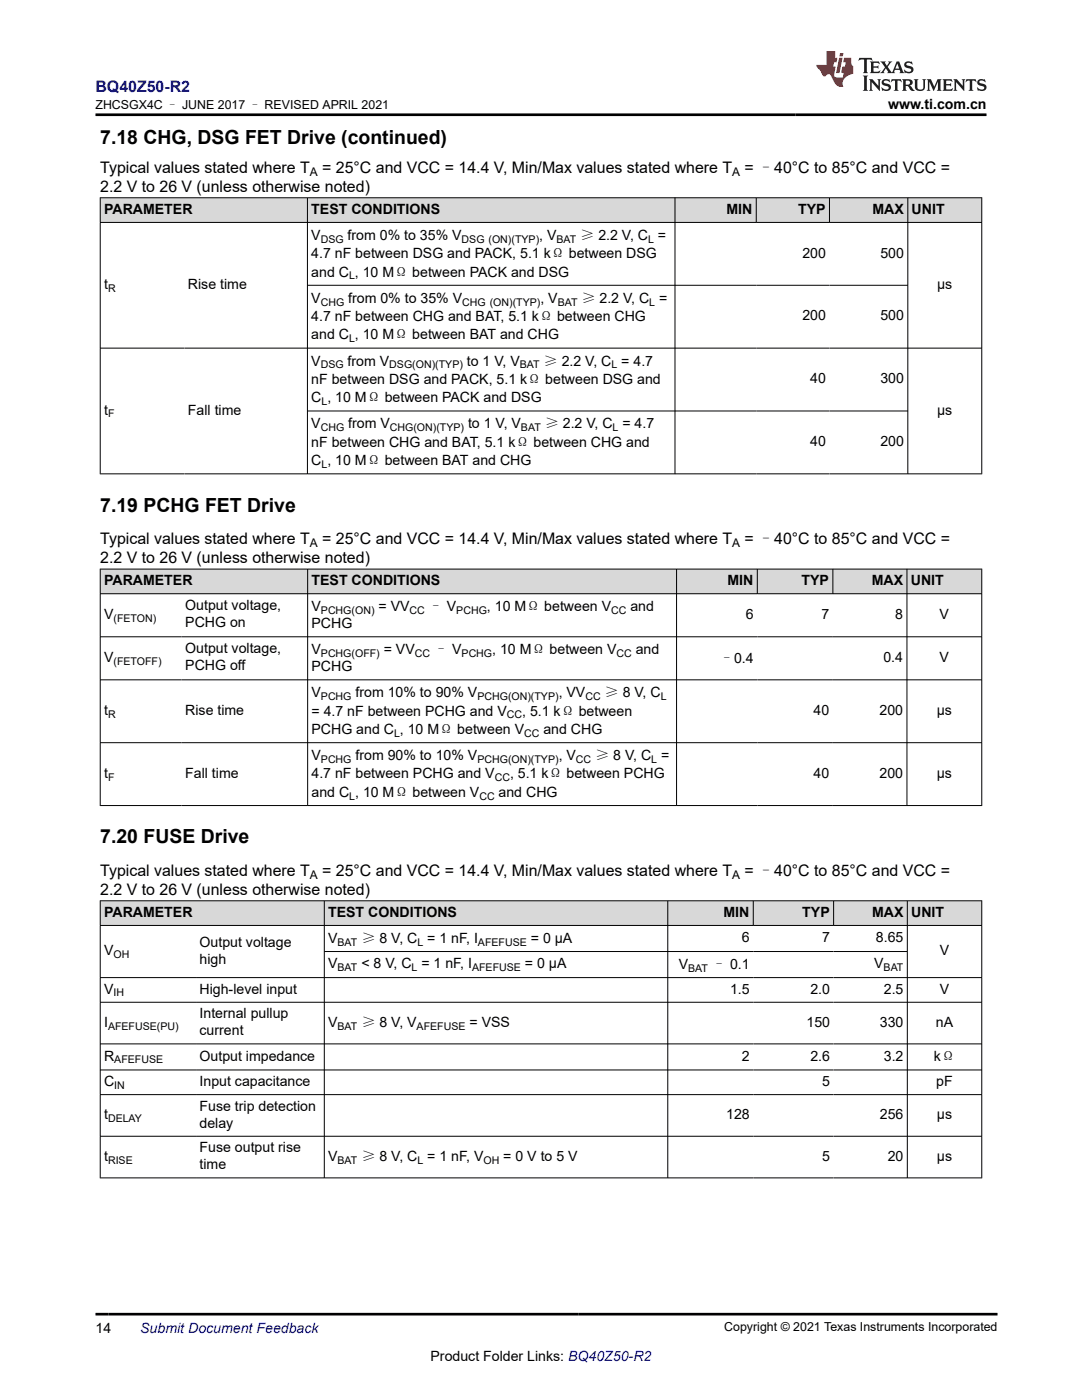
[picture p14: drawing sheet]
<svg xmlns="http://www.w3.org/2000/svg" width="216mm" height="279mm" viewBox="0 0 216 279" stroke-linecap="round" stroke-linejoin="round" font-family="sans-serif">
<defs><g id="words">
<g font-size="3.9">
<text x="20" y="28.7">7.18 CHG, DSG FET Drive (continued)</text>
<text x="20" y="102.1">7.19 PCHG FET Drive</text>
<text x="20" y="168.3">7.20 FUSE Drive</text>
</g>
<text font-size="3.2" fill="#00f" x="19" y="18.3">BQ40Z50-R2</text>
<g font-size="3.2">
<text x="20" y="34.5">Typical values stated where T</text>
<text x="64.3" y="34.5">= 25°C and VCC = 14.4 V, Min/Max values stated where T</text>
<text x="148.6" y="34.5">= –40°C to 85°C and VCC =</text>
<text x="20" y="38.3">2.2 V to 26 V (unless otherwise noted)</text>
<text x="20" y="108.6">Typical values stated where T</text>
<text x="20" y="112.4">2.2 V to 26 V (unless otherwise noted)</text>
<text x="64.3" y="108.6">= 25°C and VCC = 14.4 V, Min/Max values stated where T</text>
<text x="148.6" y="108.6">= –40°C to 85°C and VCC =</text>
<text x="20" y="174.8">Typical values stated where T</text>
<text x="20" y="178.6">2.2 V to 26 V (unless otherwise noted)</text>
<text x="64.3" y="174.8">= 25°C and VCC = 14.4 V, Min/Max values stated where T</text>
<text x="148.6" y="174.8">= –40°C to 85°C and VCC =</text>
</g>
<g font-size="2.8">
<text x="177.2" y="21.7">www.ti.com.cn</text>
<text x="20.8" y="42.7">PARAMETER</text>
<text x="62.1" y="42.7">TEST CONDITIONS</text>
<text x="62.1" y="47.9">V</text>
<text x="69.4" y="47.9">from 0% to 35% V</text>
<text x="107.6" y="47.9">, V</text>
<text x="115.8" y="47.9">≥ 2.2 V, C =</text>
<text x="145" y="42.7">MIN</text>
<text x="159.3" y="42.7">TYP</text>
<text x="174.1" y="42.7">MAX</text>
<text x="181.9" y="42.7">UNIT</text>
<text x="62.1" y="51.5">4.7 nF between DSG and PACK, 5.1 kΩ between DSG</text>
<text x="160.1" y="51.4">200</text>
<text x="175.7" y="51.4">500</text>
<text x="20.8" y="57.7">t</text>
<text x="37.5" y="57.7">Rise time</text>
<text x="62.1" y="55.2">and C , 10 MΩ between PACK and DSG</text>
<text x="187" y="57.7">µs</text>
<text x="62.1" y="60.4">V</text>
<text x="62.1" y="64.1">4.7 nF between CHG and BAT, 5.1 kΩ between CHG</text>
<text x="69.5" y="60.4">from 0% to 35% V</text>
<text x="107.8" y="60.4">, V</text>
<text x="116" y="60.4">≥ 2.2 V, C =</text>
<text x="160.1" y="63.9">200</text>
<text x="175.7" y="63.9">500</text>
<text x="62.1" y="67.7">and C , 10 MΩ between BAT and CHG</text>
<text x="62.1" y="73">V</text>
<text x="62.1" y="76.6">nF between DSG and PACK, 5.1 kΩ between DSG and</text>
<text x="69.4" y="73">from V</text>
<text x="93.2" y="73">to 1 V, V</text>
<text x="108.5" y="73">≥ 2.2 V, C = 4.7</text>
<text x="161.7" y="76.5">40</text>
<text x="175.7" y="76.5">300</text>
<text x="20.8" y="82.8">t</text>
<text x="37.5" y="82.8">Fall time</text>
<text x="62.1" y="80.3">C , 10 MΩ between PACK and DSG</text>
<text x="187" y="82.8">µs</text>
<text x="62.1" y="89.2">nF between CHG and BAT, 5.1 kΩ between CHG and</text>
<text x="62.1" y="85.5">V</text>
<text x="69.5" y="85.5">from V</text>
<text x="93.4" y="85.5">to 1 V, V</text>
<text x="108.7" y="85.5">≥ 2.2 V, C = 4.7</text>
<text x="161.7" y="89">40</text>
<text x="175.7" y="89">200</text>
<text x="62.1" y="92.8">C , 10 MΩ between BAT and CHG</text>
<text x="20.8" y="116.8">PARAMETER</text>
<text x="62.2" y="116.8">TEST CONDITIONS</text>
<text x="145.2" y="116.8">MIN</text>
<text x="159.9" y="116.8">TYP</text>
<text x="173.9" y="116.8">MAX</text>
<text x="181.7" y="116.8">UNIT</text>
<text x="20.8" y="123.5">V</text>
<text x="37" y="121.8">Output voltage,</text>
<text x="37" y="125.2">PCHG on</text>
<text x="62.2" y="125.4">PCHG</text>
<text x="62.2" y="122">V</text>
<text x="75.5" y="122">= VV</text>
<text x="85.6" y="122">– V</text>
<text x="97.2" y="122">, 10 MΩ between V</text>
<text x="125.8" y="122">and</text>
<text x="148.8" y="123.5">6</text>
<text x="163.9" y="123.5">7</text>
<text x="178.6" y="123.5">8</text>
<text x="187.5" y="123.5">V</text>
<text x="37" y="130.4">Output voltage,</text>
<text x="62.2" y="130.6">V</text>
<text x="76.6" y="130.6">= VV</text>
<text x="86.6" y="130.6">– V</text>
<text x="98.2" y="130.6">, 10 MΩ between V</text>
<text x="126.8" y="130.6">and</text>
<text x="20.8" y="132.1">V</text>
<text x="37" y="133.8">PCHG off</text>
<text x="62.2" y="133.9">PCHG</text>
<text x="143.7" y="132.3">–0.4</text>
<text x="176.3" y="132.1">0.4</text>
<text x="187.5" y="132.1">V</text>
<text x="20.8" y="142.7">t</text>
<text x="37" y="142.7">Rise time</text>
<text x="62.2" y="142.8">= 4.7 nF between PCHG and V</text>
<text x="62.2" y="139.2">V</text>
<text x="70.9" y="139.2">from 10% to 90% V</text>
<text x="104.2" y="142.8">, 5.1 kΩ between</text>
<text x="111.5" y="139.2">, VV</text>
<text x="120.7" y="139.2">≥ 8 V, C</text>
<text x="162.3" y="142.7">40</text>
<text x="175.5" y="142.7">200</text>
<text x="186.9" y="142.7">µs</text>
<text x="62.2" y="146.5">PCHG and C , 10 MΩ between V</text>
<text x="108.4" y="146.5">and CHG</text>
<text x="20.8" y="155.2">t</text>
<text x="37" y="155.2">Fall time</text>
<text x="62.2" y="151.7">V</text>
<text x="62.2" y="155.4">4.7 nF between PCHG and V</text>
<text x="70.9" y="151.7">from 90% to 10% V</text>
<text x="101.8" y="155.4">, 5.1 kΩ between PCHG</text>
<text x="111.5" y="151.7">, V</text>
<text x="118.8" y="151.7">≥ 8 V, C =</text>
<text x="162.3" y="155.2">40</text>
<text x="175.5" y="155.2">200</text>
<text x="186.9" y="155.2">µs</text>
<text x="62.2" y="159">and C , 10 MΩ between V</text>
<text x="99.5" y="159">and CHG</text>
<text x="20.8" y="183">PARAMETER</text>
<text x="65.5" y="183">TEST CONDITIONS</text>
<text x="144.4" y="183">MIN</text>
<text x="160.1" y="183">TYP</text>
<text x="174" y="183">MAX</text>
<text x="181.8" y="183">UNIT</text>
<text x="20.8" y="190.6">V</text>
<text x="39.8" y="188.9">Output voltage</text>
<text x="65.5" y="188.2">V</text>
<text x="72.1" y="188.2">≥ 8 V, C = 1 nF, I</text>
<text x="105.9" y="188.2">= 0 µA</text>
<text x="148" y="188">6</text>
<text x="164.1" y="188">7</text>
<text x="174.8" y="188">8.65</text>
<text x="187.5" y="190.6">V</text>
<text x="39.8" y="192.3">high</text>
<text x="65.5" y="193.2">V</text>
<text x="72.1" y="193.2">&lt; 8 V, C = 1 nF, I</text>
<text x="104.7" y="193.2">= 0 µA</text>
<text x="135.4" y="193.4">V</text>
<text x="142.1" y="193.4">– 0.1</text>
<text x="174.4" y="193.2">V</text>
<text x="20.8" y="198.3">V</text>
<text x="39.8" y="198.3">High-level input</text>
<text x="39.8" y="203.2">Internal pullup</text>
<text x="145.7" y="198.3">1.5</text>
<text x="161.7" y="198.3">2.0</text>
<text x="176.4" y="198.3">2.5</text>
<text x="187.5" y="198.3">V</text>
<text x="20.8" y="204.9">I</text>
<text x="39.8" y="206.6">current</text>
<text x="65.5" y="205">V</text>
<text x="72.1" y="205">≥ 8 V, V</text>
<text x="93.7" y="205">= VSS</text>
<text x="160.9" y="204.9">150</text>
<text x="175.6" y="204.9">330</text>
<text x="186.7" y="204.9">nA</text>
<text x="20.8" y="211.7">R</text>
<text x="39.8" y="211.7">Output impedance</text>
<text x="148" y="211.7">2</text>
<text x="161.7" y="211.7">2.6</text>
<text x="176.4" y="211.7">3.2</text>
<text x="186.4" y="211.8">kΩ</text>
<text x="20.8" y="216.7">C</text>
<text x="39.8" y="216.7">Input capacitance</text>
<text x="39.8" y="221.6">Fuse trip detection</text>
<text x="164.1" y="216.7">5</text>
<text x="186.8" y="216.7">pF</text>
<text x="20.8" y="223.3">t</text>
<text x="39.8" y="225">delay</text>
<text x="144.9" y="223.3">128</text>
<text x="175.6" y="223.3">256</text>
<text x="187" y="223.3">µs</text>
<text x="20.8" y="231.6">t</text>
<text x="39.8" y="230">Fuse output rise</text>
<text x="39.8" y="233.3">time</text>
<text x="65.5" y="231.8">V</text>
<text x="72.1" y="231.8">≥ 8 V, C = 1 nF, V</text>
<text x="100.4" y="231.8">= 0 V to 5 V</text>
<text x="164.1" y="231.6">5</text>
<text x="177.1" y="231.6">20</text>
<text x="187" y="231.6">µs</text>
<text x="19" y="266">14</text>
<text x="85.9" y="271.7">Product Folder Links: BQ40Z50-R2</text>
</g>
<text font-size="2.8" fill="#00f" x="28" y="266">Submit Document Feedback</text>
<g font-size="2.5">
<text x="19" y="21.8">ZHCSGX4C – JUNE 2017 – REVISED APRIL 2021</text>
<text x="144.5" y="265.7">Copyright © 2021 Texas Instruments Incorporated</text>
</g>
<g font-size="2.4">
<text x="61.8" y="35.1">A</text>
<text x="146.1" y="35.1">A</text>
<text x="61.8" y="109.3">A</text>
<text x="146.1" y="109.3">A</text>
<text x="61.8" y="175.5">A</text>
<text x="146.1" y="175.5">A</text>
</g>
<g font-size="2.1">
<text x="64" y="48.4">DSG</text>
<text x="92.1" y="48.4">DSG (ON)(TYP)</text>
<text x="111" y="48.4">BAT</text>
<text x="129.3" y="48.4">L</text>
<text x="21.6" y="58.2">R</text>
<text x="69.6" y="55.8">L</text>
<text x="64" y="61">CHG</text>
<text x="92.2" y="61">CHG (ON)(TYP)</text>
<text x="111.3" y="61">BAT</text>
<text x="129.6" y="61">L</text>
<text x="69.6" y="68.3">L</text>
<text x="64" y="73.5">DSG</text>
<text x="77.7" y="73.5">DSG(ON)(TYP)</text>
<text x="103.7" y="73.5">BAT</text>
<text x="122" y="73.5">L</text>
<text x="21.6" y="83.3">F</text>
<text x="64.2" y="80.9">L</text>
<text x="64" y="86.1">CHG</text>
<text x="77.8" y="86.1">CHG(ON)(TYP)</text>
<text x="104" y="86.1">BAT</text>
<text x="122.2" y="86.1">L</text>
<text x="64.2" y="93.4">L</text>
<text x="22.6" y="124.1">(FETON)</text>
<text x="64" y="122.5">PCHG(ON)</text>
<text x="81.7" y="122.5">CC</text>
<text x="91.1" y="122.5">PCHG</text>
<text x="121.9" y="122.5">CC</text>
<text x="64" y="131.1">PCHG(OFF)</text>
<text x="82.8" y="131.1">CC</text>
<text x="92.1" y="131.1">PCHG</text>
<text x="123" y="131.1">CC</text>
<text x="22.6" y="132.7">(FETOFF)</text>
<text x="21.6" y="143.2">R</text>
<text x="64" y="139.7">PCHG</text>
<text x="95.3" y="139.7">PCHG(ON)(TYP)</text>
<text x="101.1" y="143.4">CC</text>
<text x="116.8" y="139.7">CC</text>
<text x="131.8" y="139.7">L</text>
<text x="78.6" y="147.1">L</text>
<text x="104.6" y="147.1">CC</text>
<text x="21.6" y="155.8">F</text>
<text x="64" y="152.3">PCHG</text>
<text x="95.3" y="152.3">PCHG(ON)(TYP)</text>
<text x="98.7" y="155.9">CC</text>
<text x="114.9" y="152.3">CC</text>
<text x="130" y="152.3">L</text>
<text x="69.7" y="159.6">L</text>
<text x="95.6" y="159.6">CC</text>
<text x="22.6" y="191.2">OH</text>
<text x="67.4" y="188.7">BAT</text>
<text x="83.3" y="188.7">L</text>
<text x="95.4" y="188.7">AFEFUSE</text>
<text x="67.4" y="193.8">BAT</text>
<text x="82.1" y="193.8">L</text>
<text x="94.2" y="193.8">AFEFUSE</text>
<text x="137.3" y="193.9">BAT</text>
<text x="176.3" y="193.8">BAT</text>
<text x="22.6" y="198.9">IH</text>
<text x="21.6" y="205.5">AFEFUSE(PU)</text>
<text x="67.4" y="205.6">BAT</text>
<text x="83.1" y="205.6">AFEFUSE</text>
<text x="22.8" y="212.2">AFEFUSE</text>
<text x="22.8" y="217.3">IN</text>
<text x="21.6" y="223.9">DELAY</text>
<text x="21.6" y="232.2">RISE</text>
<text x="67.4" y="232.4">BAT</text>
<text x="83.3" y="232.4">L</text>
<text x="96.5" y="232.4">OH</text>
</g>
</g></defs>
<g fill="#d8d8d8">
<path d="M20 39.5h175.9v4.9h-175.9z" fill-rule="evenodd"/>
<path d="M20.1 39.5h41.2v4.8h-41.2z" fill-rule="evenodd"/>
<path d="M61.4 39.5h73.2v4.8h-73.2z" fill-rule="evenodd"/>
<path d="M134.7 39.5h16.1v4.8h-16.1z" fill-rule="evenodd"/>
<path d="M151 39.5h14.5v4.8h-14.5z" fill-rule="evenodd"/>
<path d="M165.6 39.5h15.5v4.8h-15.5z" fill-rule="evenodd"/>
<path d="M181.2 39.5h14.6v4.8h-14.6z" fill-rule="evenodd"/>
</g>
<g fill="none" stroke="#000" stroke-width=".2">
<path d="M19.9 39.5h176.1M20 39.4v55.2M61.3 39.4v55.2M134.7 39.4v55.2M150.9 39.4v5.1M165.5 39.4v5.1M181.1 39.4v55.2M195.9 39.4v55.2M19.9 44.4h176.1M61.3 56.9h119.9M19.9 69.5h176.1M19.9 94.6h176.1"/>
<path d="M61.3 82h119.9"/>
</g>
<g fill="#d8d8d8">
<path d="M20 113.6h175.9v4.9h-175.9z" fill-rule="evenodd"/>
<path d="M20.1 113.6h41.2v4.8h-41.2z" fill-rule="evenodd"/>
<path d="M61.5 113.6h73.4v4.8h-73.4z" fill-rule="evenodd"/>
<path d="M135.1 113.6h16v4.8h-16z" fill-rule="evenodd"/>
<path d="M151.2 113.6h14.9v4.8h-14.9z" fill-rule="evenodd"/>
<path d="M166.3 113.6h14.6v4.8h-14.6z" fill-rule="evenodd"/>
<path d="M181 113.6h14.8v4.8h-14.8z" fill-rule="evenodd"/>
</g>
<g fill="none" stroke="#000" stroke-width=".2">
<path d="M19.9 113.6h176.1M19.9 118.5h176.1M20 113.5v47.3M61.4 113.5v47.3M135 113.5v47.3M151.1 113.5v5.1M166.2 113.5v5.1M181 113.5v47.3M195.9 113.5v47.3M19.9 127.1h176.1M19.9 135.7h176.1M19.9 148.2h176.1"/>
<path d="M19.9 160.8h176.1"/>
</g>
<g fill="#d8d8d8">
<path d="M20 179.8h175.9v4.9h-175.9z" fill-rule="evenodd"/>
<path d="M20.1 179.8h44.5v4.8h-44.5z" fill-rule="evenodd"/>
<path d="M64.8 179.8h68.4v4.8h-68.4z" fill-rule="evenodd"/>
<path d="M133.3 179.8h16.9v4.8h-16.9z" fill-rule="evenodd"/>
<path d="M150.4 179.8h15.9v4.8h-15.9z" fill-rule="evenodd"/>
<path d="M166.4 179.8h14.6v4.8h-14.6z" fill-rule="evenodd"/>
<path d="M181.1 179.8h14.7v4.8h-14.7z" fill-rule="evenodd"/>
</g>
<g fill="none" stroke="#000" stroke-width=".2">
<path d="M19.9 179.8h176.1M20 179.7v55.4M64.7 179.7v55.4M133.2 179.7v55.4M150.3 179.7v5.1M166.3 179.7v5.1M181 179.7v55.4M195.9 179.7v55.4M19.9 184.7h176.1M19.9 195.1h176.1M64.7 189.9h116.4M19.9 200h176.1"/>
<path d="M19.9 208.3h176.1M19.9 213.5h176.1M19.9 218.5h176.1M19.9 226.8h176.1M19.9 235.1h176.1"/>
</g>
<path d="M171.5 11.6l-.2 .5 .5-.2h.6v.1v2.2l-.2 .4h1l-.2-.4v-2.2v-.1h.5l.5 .2-.1-.5zM173.6 12.3l.2 .4v1.5l-.2 .4h1.9l.1-.6a1.08 1.08 0 0 1-1.3 .2v-.7h.6l.4 .2v-.7l-.4 .2h-.6v-.5l.2-.2a1 1 0 0 1 1 .3l-.1-.5zM175.7 12.3l.9 1.1-1 1.2h.9l-.2-.2 .5-.8 .4 .8-.2 .2h1.6l-.2-.2 .2-.5h.9l.1 .5-.1 .2h.9l-.2-.3-.8-2h-.5l-.9 2.2-.9-1.1 .9-1.1h-.8l.2 .2-.4 .6-.4-.6 .2-.2zM179 12.7l.4 1h-.7zM180.7 12.4a.65 .65 0 0 0-.2 .7 .65 .65 0 0 0 .6 .5l.6 .1 .1 .3a.79 .79 0 0 1-.7 .4 .79 .79 0 0 1-.7-.5l.1 .7 .2-.1a.93 .93 0 0 0 1.1 .1 .93 .93 0 0 0 .4-1 1.46 1.46 0 0 0-1.2-.6l-.1-.3a1.09 1.09 0 0 1 1.2 .2l-.2-.6-.1 .1-.5-.2zM172.2 15.1l.2 .4v2.2l-.2 .4h1l-.2-.4v-2.2l.2-.4zM173.4 15.8l.2 .4v1.5l-.2 .4h.8l-.3-.4 .1-1.3 1.6 1.8v-2l.2-.4h-.7l.1 .2 .1 1.1-1.2-1.3zM176.2 15.9a.65 .65 0 0 0-.2 .8 .65 .65 0 0 0 .6 .4l.6 .2 .1 .2a.79 .79 0 0 1-.7 .4 .79 .79 0 0 1-.7-.5l.1 .7 .2-.1a.93 .93 0 0 0 1.1 .1 .93 .93 0 0 0 .4-.9 1.46 1.46 0 0 0-1.2-.6l-.1-.4a1.09 1.09 0 0 1 1.2 .2l-.1-.6-.2 .1-.5-.1zM177.9 15.8l-.1 .6a.63 .63 0 0 1 .8-.3v1.6l-.3 .4h1l-.2-.4v-1.6a.66 .66 0 0 1 .8 .3l-.1-.6zM180 15.8l.2 .4v1.5l-.2 .4h1l-.2-.2-.1-.7h.5l.1 .2a.79 .79 0 0 0 1.2 .6l-1-.9a.61 .61 0 0 0 .6-.6 .61 .61 0 0 0-.5-.7zM180.8 16.1h.1a.47 .47 0 0 1 .5 .1 .47 .47 0 0 1 .1 .5l-.1 .1-.7 .1zM182.3 15.8l.2 .2a2.27 2.27 0 0 0 .4 2 1.04 1.04 0 0 0 1.7-.7v-1.3l.2-.2h-.8l.2 .4v1.1a.6 .6 0 0 1-.6 .6 .6 .6 0 0 1-.6-.6v-1.1l.3-.4zM184.9 15.8l.2 .4v1.5l-.2 .4h.8l-.3-.4v-1.4l.9 1.9 .9-1.9v1.4l-.3 .4h1l-.2-.4v-1.5l.2-.4h-.8l-.7 1.5-.6-1.5zM188.1 15.8l.2 .4v1.5l-.2 .4h1.9l.1-.6a1.09 1.09 0 0 1-1.3 .2v-.7h.6l.4 .2v-.6l-.4 .2h-.6v-.6l.2-.1a1.01 1.01 0 0 1 1 .3l-.1-.6zM190.2 15.8l.3 .4v1.5l-.3 .4h.8l-.2-.4v-1.3l1.6 1.8v-2l.2-.4h-.7l.2 .2v1.1l-1.2-1.3zM192.8 15.8l-.1 .6a.63 .63 0 0 1 .8-.3v1.6l-.3 .4h1l-.2-.4v-1.6a.66 .66 0 0 1 .8 .3l-.1-.6zM195.2 15.9a.65 .65 0 0 0-.2 .8 .65 .65 0 0 0 .6 .4l.6 .2 .2 .2a.79 .79 0 0 1-.7 .4 .79 .79 0 0 1-.7-.5l.1 .7 .2-.1a.93 .93 0 0 0 1 .1 .93 .93 0 0 0 .5-.9 1.46 1.46 0 0 0-1.3-.6v-.4a1.09 1.09 0 0 1 1.2 .2l-.2-.6-.2 .1-.5-.1z" fill="#231f20"/>
<path d="M164.9 10.2v2.8h-2l.1 .3 .8 1a.95 .95 0 0 0 1 .9 .59 .59 0 0 1 .5-.4 .59 .59 0 0 1 .5 .4l.4 .7a1.59 1.59 0 0 0 2.1 1.4 1.61 1.61 0 0 1 1-2.3l1-.3-.1-1.5a1.59 1.59 0 0 1-.3-1.7h-1.5l-.2 .9h.6l-.2 .9h-.5l-.2 1v.2l.4 .1-.1 .9h-.7a.73 .73 0 0 1-1-.7l.3-1.5h-.5l.1-.9h.5l.2-.9h-.5v-1.3zM167.4 11.5l-.6 3.1h.7l.6-3.1zM167.6 10.6l-.1 .6h.7l.1-.6z" fill="#ed1c24"/>
<path d="M19 22.9h177.8M19 262.3h180" fill="none" stroke="#000" stroke-width=".53"/>
<use href="#words"/>
</svg>
